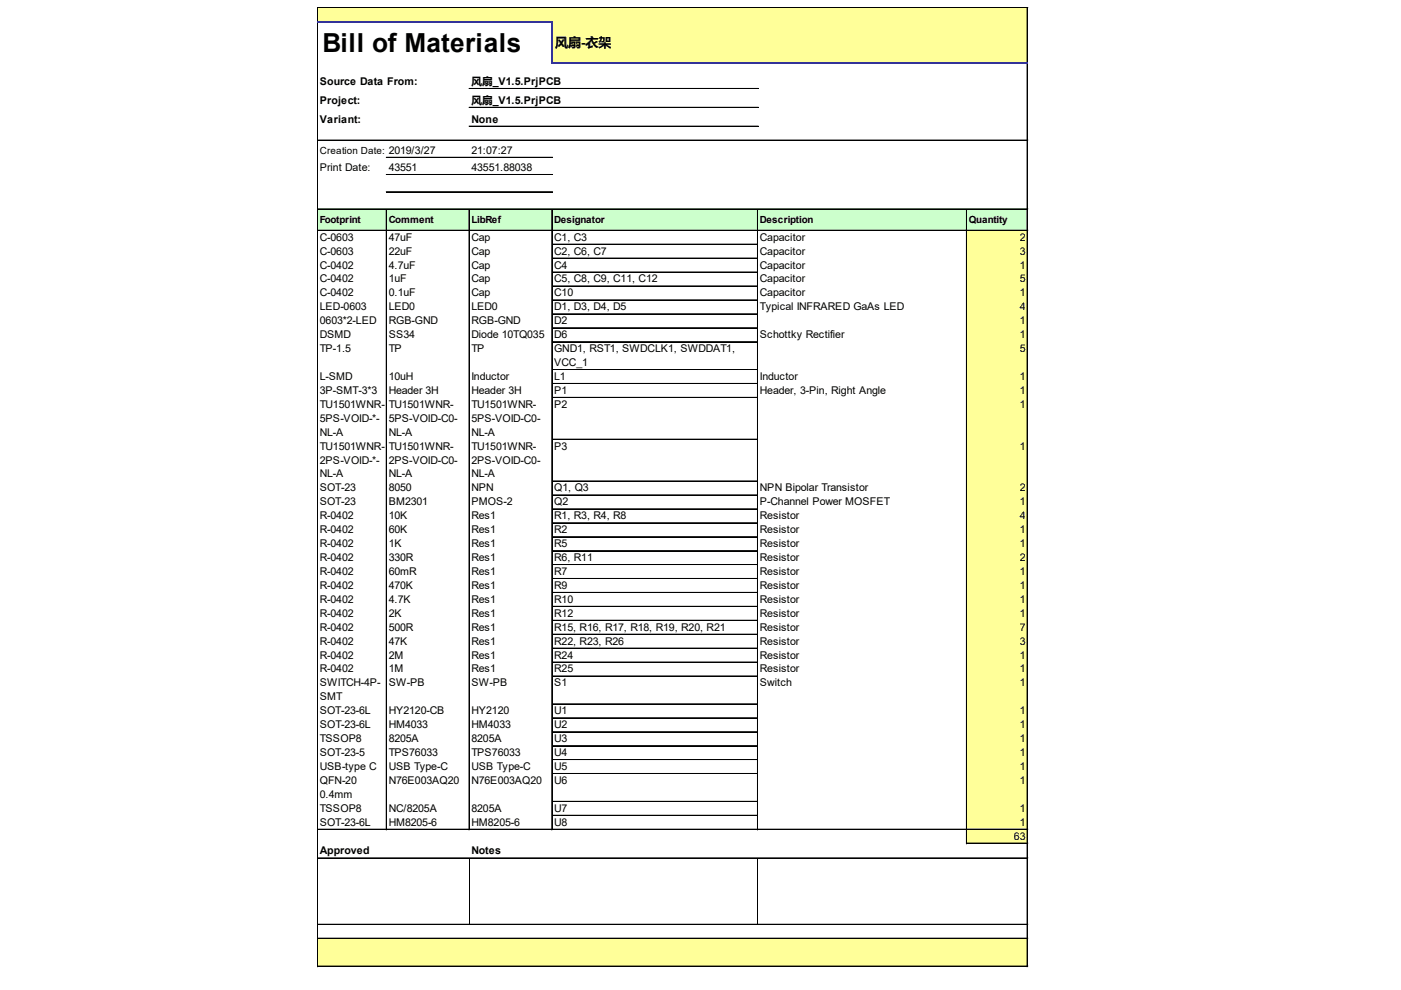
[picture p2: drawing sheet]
<svg xmlns="http://www.w3.org/2000/svg" width="297mm" height="210mm" viewBox="0 0 297 210" stroke-linecap="round" stroke-linejoin="round" font-family="sans-serif">
<defs><g id="words">
<text font-size="5.6" x="68.3" y="11.1">Bill of Materials</text>
<text font-size="2.8" x="117.7" y="10.1">风扇-衣架</text>
<g font-size="2.3">
<text x="67.8" y="18">Source Data From:</text>
<text x="67.8" y="22">Project:</text>
<text x="100" y="18">风扇_V1.5.PrjPCB</text>
<text x="100" y="22">风扇_V1.5.PrjPCB</text>
<text x="67.8" y="26">Variant:</text>
<text x="100" y="26">None</text>
<text x="100" y="32.6">21:07:27</text>
<text x="67.8" y="36.3">Print Date:</text>
<text x="82.4" y="36.3">43551</text>
<text x="100" y="36.3">43551.88038</text>
<text x="67.8" y="51">C-0603</text>
<text x="67.8" y="54">C-0603</text>
<text x="82.4" y="51">47uF</text>
<text x="82.4" y="54">22uF</text>
<text x="100" y="51">Cap</text>
<text x="100" y="54">Cap</text>
<text x="117.5" y="51">C1, C3</text>
<text x="117.5" y="54">C2, C6, C7</text>
<text x="161.1" y="51">Capacitor</text>
<text x="161.1" y="54">Capacitor</text>
<text x="216.2" y="51">2</text>
<text x="216.2" y="54">3</text>
<text x="67.8" y="56.9">C-0402</text>
<text x="67.8" y="59.9">C-0402</text>
<text x="82.4" y="56.9">4.7uF</text>
<text x="82.4" y="59.9">1uF</text>
<text x="100" y="56.9">Cap</text>
<text x="100" y="59.9">Cap</text>
<text x="117.5" y="56.9">C4</text>
<text x="117.5" y="59.9">C5, C8, C9, C11, C12</text>
<text x="161.1" y="56.9">Capacitor</text>
<text x="161.1" y="59.9">Capacitor</text>
<text x="216.2" y="56.9">1</text>
<text x="216.2" y="59.9">5</text>
<text x="67.8" y="62.8">C-0402</text>
<text x="67.8" y="65.8">LED-0603</text>
<text x="82.4" y="62.8">0.1uF</text>
<text x="82.4" y="65.8">LED0</text>
<text x="100" y="62.8">Cap</text>
<text x="100" y="65.8">LED0</text>
<text x="117.5" y="62.8">C10</text>
<text x="117.5" y="65.8">D1, D3, D4, D5</text>
<text x="161.1" y="62.8">Capacitor</text>
<text x="161.1" y="65.8">Typical INFRARED GaAs LED</text>
<text x="216.2" y="62.8">1</text>
<text x="216.2" y="65.8">4</text>
<text x="67.8" y="68.7">0603*2-LED</text>
<text x="67.8" y="71.7">DSMD</text>
<text x="82.4" y="68.7">RGB-GND</text>
<text x="82.4" y="71.7">SS34</text>
<text x="100" y="68.7">RGB-GND</text>
<text x="100" y="71.7">Diode 10TQ035</text>
<text x="117.5" y="68.7">D2</text>
<text x="117.5" y="71.7">D6</text>
<text x="161.1" y="71.7">Schottky Rectifier</text>
<text x="216.2" y="68.7">1</text>
<text x="216.2" y="71.7">1</text>
<text x="67.8" y="74.7">TP-1.5</text>
<text x="82.4" y="74.7">TP</text>
<text x="100" y="74.7">TP</text>
<text x="117.5" y="74.7">GND1, RST1, SWDCLK1, SWDDAT1,</text>
<text x="117.5" y="77.6">VCC_1</text>
<text x="216.2" y="74.7">5</text>
<text x="67.8" y="80.6">L-SMD</text>
<text x="67.8" y="83.5">3P-SMT-3*3</text>
<text x="82.4" y="80.6">10uH</text>
<text x="82.4" y="83.5">Header 3H</text>
<text x="100" y="80.6">Inductor</text>
<text x="100" y="83.5">Header 3H</text>
<text x="117.5" y="80.6">L1</text>
<text x="117.5" y="83.5">P1</text>
<text x="161.1" y="80.6">Inductor</text>
<text x="161.1" y="83.5">Header, 3-Pin, Right Angle</text>
<text x="216.2" y="80.6">1</text>
<text x="216.2" y="83.5">1</text>
<text x="67.8" y="86.5">TU1501WNR-</text>
<text x="67.8" y="89.4">5PS-VOID-*-</text>
<text x="82.4" y="86.5">TU1501WNR-</text>
<text x="82.4" y="89.4">5PS-VOID-C0-</text>
<text x="100" y="86.5">TU1501WNR-</text>
<text x="100" y="89.4">5PS-VOID-C0-</text>
<text x="117.5" y="86.5">P2</text>
<text x="216.2" y="86.5">1</text>
<text x="67.8" y="92.4">NL-A</text>
<text x="67.8" y="95.3">TU1501WNR-</text>
<text x="82.4" y="92.4">NL-A</text>
<text x="82.4" y="95.3">TU1501WNR-</text>
<text x="100" y="92.4">NL-A</text>
<text x="100" y="95.3">TU1501WNR-</text>
<text x="117.5" y="95.3">P3</text>
<text x="216.2" y="95.3">1</text>
<text x="67.8" y="98.3">2PS-VOID-*-</text>
<text x="67.8" y="101.2">NL-A</text>
<text x="82.4" y="98.3">2PS-VOID-C0-</text>
<text x="82.4" y="101.2">NL-A</text>
<text x="100" y="98.3">2PS-VOID-C0-</text>
<text x="100" y="101.2">NL-A</text>
<text x="67.8" y="104.2">SOT-23</text>
<text x="67.8" y="107.1">SOT-23</text>
<text x="82.4" y="104.2">8050</text>
<text x="82.4" y="107.1">BM2301</text>
<text x="100" y="104.2">NPN</text>
<text x="100" y="107.1">PMOS-2</text>
<text x="117.5" y="104.2">Q1, Q3</text>
<text x="117.5" y="107.1">Q2</text>
<text x="161.1" y="104.2">NPN Bipolar Transistor</text>
<text x="161.1" y="107.1">P-Channel Power MOSFET</text>
<text x="216.2" y="104.2">2</text>
<text x="216.2" y="107.1">1</text>
<text x="67.8" y="110.1">R-0402</text>
<text x="67.8" y="113.1">R-0402</text>
<text x="82.4" y="110.1">10K</text>
<text x="82.4" y="113.1">60K</text>
<text x="100" y="110.1">Res1</text>
<text x="100" y="113.1">Res1</text>
<text x="117.5" y="110.1">R1, R3, R4, R8</text>
<text x="117.5" y="113.1">R2</text>
<text x="161.1" y="110.1">Resistor</text>
<text x="161.1" y="113.1">Resistor</text>
<text x="216.2" y="110.1">4</text>
<text x="216.2" y="113.1">1</text>
<text x="67.8" y="116">R-0402</text>
<text x="67.8" y="119">R-0402</text>
<text x="82.4" y="116">1K</text>
<text x="82.4" y="119">330R</text>
<text x="100" y="116">Res1</text>
<text x="100" y="119">Res1</text>
<text x="117.5" y="116">R5</text>
<text x="117.5" y="119">R6, R11</text>
<text x="161.1" y="116">Resistor</text>
<text x="161.1" y="119">Resistor</text>
<text x="216.2" y="116">1</text>
<text x="216.2" y="119">2</text>
<text x="67.8" y="121.9">R-0402</text>
<text x="67.8" y="124.9">R-0402</text>
<text x="82.4" y="121.9">60mR</text>
<text x="82.4" y="124.9">470K</text>
<text x="100" y="121.9">Res1</text>
<text x="100" y="124.9">Res1</text>
<text x="117.5" y="121.9">R7</text>
<text x="117.5" y="124.9">R9</text>
<text x="161.1" y="121.9">Resistor</text>
<text x="161.1" y="124.9">Resistor</text>
<text x="216.2" y="121.9">1</text>
<text x="216.2" y="124.9">1</text>
<text x="67.8" y="127.8">R-0402</text>
<text x="67.8" y="130.8">R-0402</text>
<text x="82.4" y="127.8">4.7K</text>
<text x="82.4" y="130.8">2K</text>
<text x="100" y="127.8">Res1</text>
<text x="100" y="130.8">Res1</text>
<text x="117.5" y="127.8">R10</text>
<text x="117.5" y="130.8">R12</text>
<text x="161.1" y="127.8">Resistor</text>
<text x="161.1" y="130.8">Resistor</text>
<text x="216.2" y="127.8">1</text>
<text x="216.2" y="130.8">1</text>
<text x="67.8" y="133.7">R-0402</text>
<text x="67.8" y="136.7">R-0402</text>
<text x="82.4" y="133.7">500R</text>
<text x="82.4" y="136.7">47K</text>
<text x="100" y="133.7">Res1</text>
<text x="100" y="136.7">Res1</text>
<text x="117.5" y="133.7">R15, R16, R17, R18, R19, R20, R21</text>
<text x="117.5" y="136.7">R22, R23, R26</text>
<text x="161.1" y="133.7">Resistor</text>
<text x="161.1" y="136.7">Resistor</text>
<text x="216.2" y="133.7">7</text>
<text x="216.2" y="136.7">3</text>
<text x="67.8" y="139.6">R-0402</text>
<text x="67.8" y="142.6">R-0402</text>
<text x="82.4" y="139.6">2M</text>
<text x="82.4" y="142.6">1M</text>
<text x="100" y="139.6">Res1</text>
<text x="100" y="142.6">Res1</text>
<text x="117.5" y="139.6">R24</text>
<text x="117.5" y="142.6">R25</text>
<text x="161.1" y="139.6">Resistor</text>
<text x="161.1" y="142.6">Resistor</text>
<text x="216.2" y="139.6">1</text>
<text x="216.2" y="142.6">1</text>
<text x="67.8" y="145.5">SWITCH-4P-</text>
<text x="67.8" y="148.5">SMT</text>
<text x="82.4" y="145.5">SW-PB</text>
<text x="100" y="145.5">SW-PB</text>
<text x="117.5" y="145.5">S1</text>
<text x="161.1" y="145.5">Switch</text>
<text x="216.2" y="145.5">1</text>
<text x="67.8" y="151.4">SOT-23-6L</text>
<text x="67.8" y="154.4">SOT-23-6L</text>
<text x="82.4" y="151.4">HY2120-CB</text>
<text x="82.4" y="154.4">HM4033</text>
<text x="100" y="151.4">HY2120</text>
<text x="100" y="154.4">HM4033</text>
<text x="117.5" y="151.4">U1</text>
<text x="117.5" y="154.4">U2</text>
<text x="216.2" y="151.4">1</text>
<text x="216.2" y="154.4">1</text>
<text x="67.8" y="157.4">TSSOP8</text>
<text x="67.8" y="160.3">SOT-23-5</text>
<text x="82.4" y="157.4">8205A</text>
<text x="82.4" y="160.3">TPS76033</text>
<text x="100" y="157.4">8205A</text>
<text x="100" y="160.3">TPS76033</text>
<text x="117.5" y="157.4">U3</text>
<text x="117.5" y="160.3">U4</text>
<text x="216.2" y="157.4">1</text>
<text x="216.2" y="160.3">1</text>
<text x="67.8" y="163.3">USB-type C</text>
<text x="67.8" y="166.2">QFN-20</text>
<text x="82.4" y="163.3">USB Type-C</text>
<text x="82.4" y="166.2">N76E003AQ20</text>
<text x="100" y="163.3">USB Type-C</text>
<text x="100" y="166.2">N76E003AQ20</text>
<text x="117.5" y="163.3">U5</text>
<text x="117.5" y="166.2">U6</text>
<text x="216.2" y="163.3">1</text>
<text x="216.2" y="166.2">1</text>
<text x="67.8" y="169.2">0.4mm</text>
<text x="67.8" y="172.1">TSSOP8</text>
<text x="82.4" y="172.1">NC/8205A</text>
<text x="100" y="172.1">8205A</text>
<text x="117.5" y="172.1">U7</text>
<text x="216.2" y="172.1">1</text>
<text x="67.8" y="175.1">SOT-23-6L</text>
<text x="82.4" y="175.1">HM8205-6</text>
<text x="100" y="175.1">HM8205-6</text>
<text x="117.5" y="175.1">U8</text>
<text x="215" y="178">63</text>
<text x="216.2" y="175.1">1</text>
<text x="67.8" y="181">Approved</text>
<text x="100" y="181">Notes</text>
</g>
<g font-size="2.1">
<text x="67.8" y="32.6">Creation Date: 2019/3/27</text>
<text x="67.8" y="47.2">Footprint</text>
<text x="82.4" y="47.2">Comment</text>
<text x="100" y="47.2">LibRef</text>
<text x="117.5" y="47.2">Designator</text>
<text x="161.1" y="47.2">Description</text>
<text x="205.4" y="47.2">Quantity</text>
</g>
</g></defs>
<g fill="#ff9">
<path d="M67.4 1.7h150.5v3.2h-150.5z"/>
<path d="M117 4.7h100.9v8.8h-100.9z"/>
</g>
<path d="M67.4 44.3h150.5v4.7h-150.5z" fill="#cfc"/>
<g fill="#ff9">
<path d="M204.9 48.8h13v3.1h-13z"/>
<path d="M204.9 51.8h13v3.1h-13z"/>
<path d="M204.9 54.7h13v3.1h-13z"/>
<path d="M204.9 57.7h13v3.1h-13z"/>
<path d="M204.9 60.6h13v3.2h-13z"/>
<path d="M204.9 63.6h13v3.1h-13z"/>
<path d="M204.9 66.5h13v3.2h-13z"/>
<path d="M204.9 69.5h13v3.1h-13z"/>
<path d="M204.9 72.4h13v6.1h-13z"/>
<path d="M204.9 78.3h13v3.2h-13z"/>
<path d="M204.9 81.3h13v3.1h-13z"/>
<path d="M204.9 84.3h13v9h-13z"/>
<path d="M204.9 93.1h13v9h-13z"/>
<path d="M204.9 102h13v3.1h-13z"/>
<path d="M204.9 104.9h13v3.2h-13z"/>
<path d="M204.9 107.9h13v3.1h-13z"/>
<path d="M204.9 110.8h13v3.2h-13z"/>
<path d="M204.9 113.8h13v3.1h-13z"/>
<path d="M204.9 116.7h13v3.2h-13z"/>
<path d="M204.9 119.7h13v3.1h-13z"/>
<path d="M204.9 122.6h13v3.2h-13z"/>
<path d="M204.9 125.6h13v53.3h-13z"/>
<path d="M67.4 198.9h150.5v6.1h-150.5z"/>
</g>
<g fill="none" stroke="#000" stroke-width=".21">
<path d="M67.3 1.6v2.9M67.3 4.9v200.1M67.4 1.6v2.9M67.4 4.9v200.1M67.5 1.6h150.4M99.4 18.8h61.4M217.8 1.7v11.5M217.8 13.5v191.5M67.5 29.7h150.4M67.5 29.8h150.4M81.9 33.3h35.3M81.9 33.4h35.3"/>
<path d="M81.9 37h35.3M81.9 37.1h35.3M99.4 22.7h61.4M99.4 22.8h61.4M99.4 26.7h61.4M99.4 26.8h61.4M67.5 44.3h150.4M67.5 44.4h150.4M67.5 48.8h150.4M67.5 48.9h150.4M81.9 44.5v131.5M81.9 40.6h35.3"/>
<path d="M81.9 40.7h35.3M82 44.5v131.5M99.4 44.5v131.5M99.5 44.5v131.5M117 44.5v131.5M117.1 44.5v131.5M117.2 51.8h43.4M117.2 54.7h43.4M117.2 54.8h43.4M117.2 57.7h43.4M117.2 57.8h43.4M160.6 44.5v131.5"/>
<path d="M160.7 44.5v131.5M204.9 44.5v134.4M205 44.5v134.4M117.2 60.6h43.4M117.2 60.7h43.4M117.2 63.6h43.4M117.2 63.7h43.4M117.2 66.5h43.4M117.2 66.6h43.4M117.2 69.5h43.4M117.2 69.6h43.4M117.2 72.4h43.4"/>
<path d="M117.2 72.5h43.4M117.2 78.3h43.4M117.2 78.4h43.4M117.2 81.3h43.4M117.2 81.4h43.4M117.2 84.3h43.4M117.2 93.1h43.4M117.2 93.2h43.4M117.2 102h43.4M117.2 102.1h43.4M117.2 104.9h43.4M117.2 105h43.4"/>
<path d="M117.2 107.9h43.4M117.2 108h43.4M117.2 110.8h43.4M117.2 110.9h43.4M117.2 113.8h43.4M117.2 113.9h43.4M117.2 116.7h43.4M117.2 116.8h43.4M117.2 119.7h43.4M117.2 119.8h43.4M117.2 122.6h43.4M117.2 122.7h43.4"/>
<path d="M117.2 125.6h43.4M117.2 125.7h43.4M117.2 128.6h43.4M117.2 131.5h43.4M117.2 131.6h43.4M117.2 134.5h43.4M117.2 137.4h43.4M117.2 137.5h43.4M117.2 140.4h43.4M117.2 140.5h43.4M117.2 143.3h43.4M117.2 143.4h43.4"/>
<path d="M117.2 149.2h43.4M117.2 149.3h43.4M117.2 152.2h43.4M117.2 152.3h43.4M117.2 155.1h43.4M117.2 155.2h43.4M117.2 158.1h43.4M117.2 158.2h43.4M67.5 175.8h150.4M67.5 175.9h150.4M117.2 161h43.4M117.2 161.1h43.4"/>
<path d="M117.2 164h43.4M117.2 164.1h43.4M117.2 169.9h43.4M117.2 170h43.4M117.2 172.9h43.4M205.1 178.8h12.8M67.5 181.9h150.4M67.5 182h150.4M67.5 196h150.4M67.5 198.9h150.4M67.5 199h150.4M99.5 182.1v13.9"/>
<path d="M160.7 182.1v13.9M67.5 204.8h150.4M67.5 204.9h150.4"/>
</g>
<path d="M67.3 4.7h49.9M117 4.9v8.6M117.2 13.4h100.7" fill="none" stroke="#339" stroke-width=".35"/>
<use href="#words"/>
</svg>
